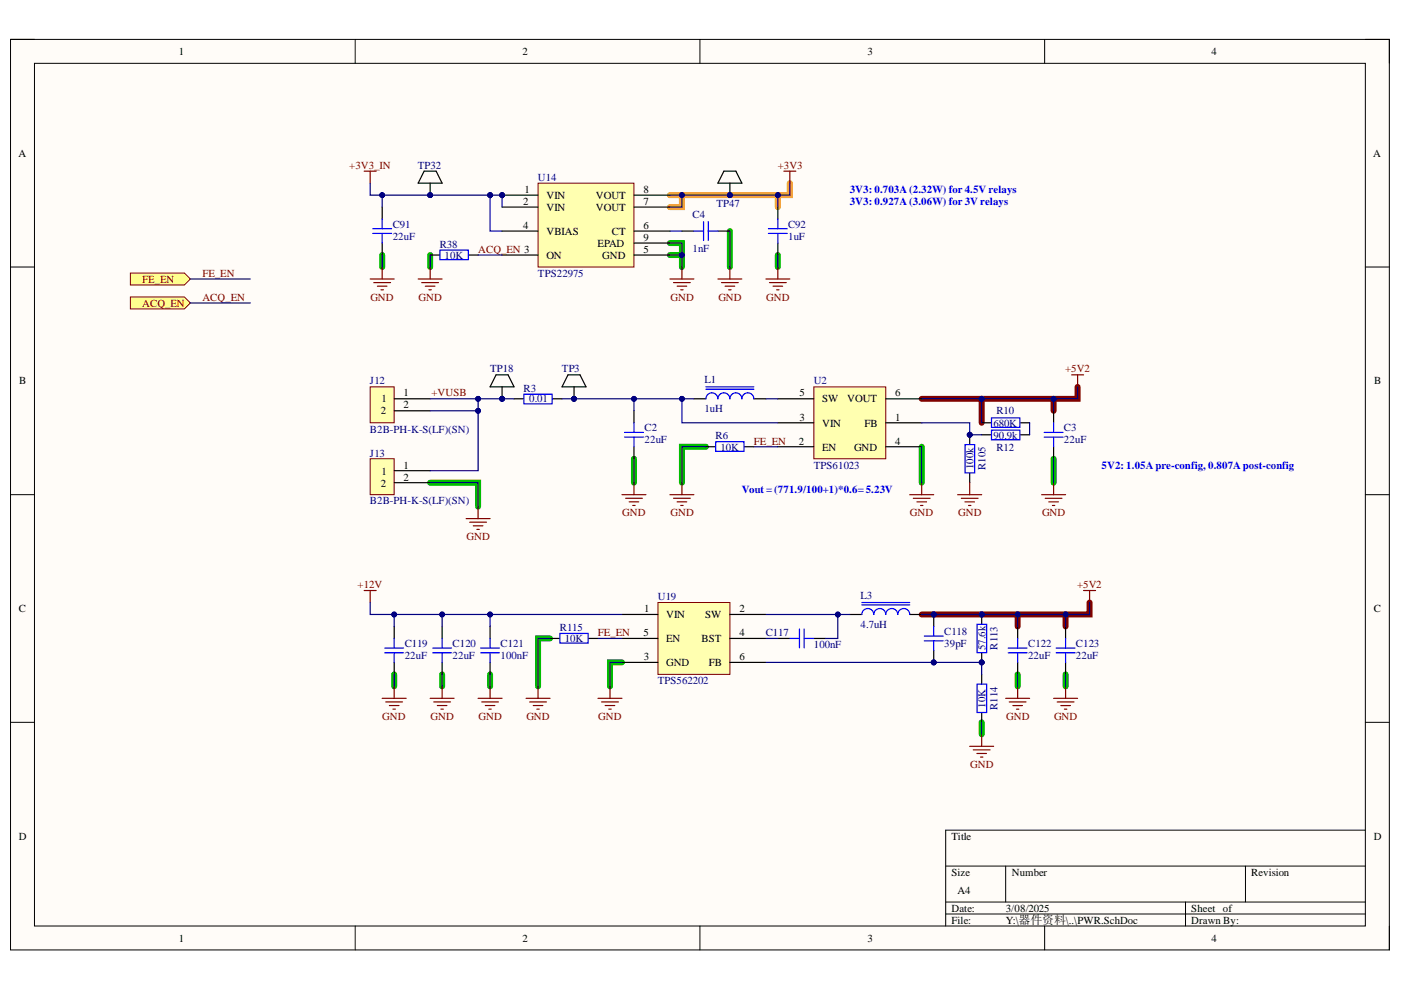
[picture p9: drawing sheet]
<svg xmlns="http://www.w3.org/2000/svg" width="297mm" height="210mm" viewBox="0 0 297 210" stroke-linecap="round" stroke-linejoin="round" font-family="sans-serif">
<defs><g id="words">
<g font-size="2.3">
<text x="37.9" y="11.7">1</text>
<text x="110.8" y="11.7">2</text>
<text x="184" y="11.7">3</text>
<text x="256.9" y="11.7">4</text>
<text x="3.9" y="33.3">A</text>
<text x="291.2" y="33.3">A</text>
<text x="111.2" y="40.9">1</text>
<text x="136.4" y="40.9">8</text>
<text x="110.9" y="43.5">2</text>
<text x="115.8" y="42.2">VIN</text>
<text x="115.8" y="44.7">VIN</text>
<text x="126.3" y="42.2">VOUT</text>
<text x="126.3" y="44.7">VOUT</text>
<text x="136.4" y="43.5">7</text>
<text x="110.9" y="48.5">4</text>
<text x="115.8" y="49.8">VBIAS</text>
<text x="126.7" y="52.3">EPAD</text>
<text x="129.7" y="49.8">CT</text>
<text x="136.4" y="53.6">5</text>
<text x="136.4" y="48.5">6</text>
<text x="136.4" y="51.1">9</text>
<text x="115.8" y="54.9">ON</text>
<text x="127.7" y="54.9">GND</text>
<text x="4.1" y="81.5">B</text>
<text x="291.3" y="81.5">B</text>
<text x="80.7" y="87.8">2</text>
<text x="80.9" y="85.3">1</text>
<text x="85.5" y="84">1</text>
<text x="85.5" y="86.6">2</text>
<text x="169.5" y="89.2">3</text>
<text x="169.5" y="84">5</text>
<text x="174.3" y="85.3">SW</text>
<text x="179.6" y="85.3">VOUT</text>
<text x="189.8" y="84">6</text>
<text x="189.8" y="89.2">1</text>
<text x="169.4" y="94.3">2</text>
<text x="174.3" y="90.5">VIN</text>
<text x="174.3" y="95.5">EN</text>
<text x="181.1" y="95.5">GND</text>
<text x="183.3" y="90.5">FB</text>
<text x="189.8" y="94.3">4</text>
<text x="80.9" y="100.6">1</text>
<text x="85.5" y="99.3">1</text>
<text x="85.5" y="101.9">2</text>
<text x="80.7" y="103.2">2</text>
<text x="4" y="129.8">C</text>
<text x="136.6" y="129.8">1</text>
<text x="141.2" y="131.1">VIN</text>
<text x="149.5" y="131.1">SW</text>
<text x="156.8" y="129.8">2</text>
<text x="291.2" y="129.8">C</text>
<text x="136.4" y="134.9">5</text>
<text x="141.2" y="136.1">EN</text>
<text x="148.8" y="136.1">BST</text>
<text x="156.8" y="134.9">4</text>
<text x="136.5" y="139.9">3</text>
<text x="141.2" y="141.2">GND</text>
<text x="150.3" y="141.2">FB</text>
<text x="156.8" y="139.9">6</text>
<text x="4" y="178.1">D</text>
<text x="201.7" y="178.1">Title</text>
<text x="291.2" y="178.1">D</text>
<text x="201.7" y="185.7">Size</text>
<text x="214.5" y="185.7">Number</text>
<text x="265.3" y="185.7">Revision</text>
<text x="203" y="189.5">A4</text>
<text x="201.7" y="193.3">Date:</text>
<text x="201.7" y="195.8">File:</text>
<text x="213.2" y="193.3">3/08/2025</text>
<text x="213.2" y="195.8">Y:\器件资料\..\PWR.SchDoc</text>
<text x="252.6" y="193.3">Sheet of</text>
<text x="252.6" y="195.8">Drawn By:</text>
<text x="37.9" y="199.6">1</text>
<text x="110.8" y="199.6">2</text>
<text x="184" y="199.6">3</text>
<text x="256.9" y="199.6">4</text>
</g>
<g font-size="2.3" fill="#800000">
<text x="74" y="35.8">+3V3_IN</text>
<text x="164.9" y="35.8">+3V3</text>
<text x="101.4" y="53.6">ACQ_EN 3</text>
<text x="30.1" y="59.9">FE_EN</text>
<text x="42.9" y="58.7">FE_EN</text>
<text x="30.1" y="65">ACQ_EN</text>
<text x="42.9" y="63.8">ACQ_EN</text>
<text x="78.5" y="63.8">GND</text>
<text x="88.8" y="63.8">GND</text>
<text x="142.2" y="63.8">GND</text>
<text x="152.3" y="63.8">GND</text>
<text x="162.5" y="63.8">GND</text>
<text x="225.8" y="79">+5V2</text>
<text x="91.5" y="84">+VUSB</text>
<text x="159.8" y="94.3">FE_EN</text>
<text x="131.9" y="109.5">GND</text>
<text x="142.2" y="109.5">GND</text>
<text x="192.9" y="109.5">GND</text>
<text x="203.2" y="109.5">GND</text>
<text x="220.9" y="109.5">GND</text>
<text x="98.9" y="114.6">GND</text>
<text x="75.8" y="124.7">+12V</text>
<text x="228.4" y="124.7">+5V2</text>
<text x="126.8" y="134.9">FE_EN</text>
<text x="81.1" y="152.7">GND</text>
<text x="91.3" y="152.7">GND</text>
<text x="101.5" y="152.7">GND</text>
<text x="111.6" y="152.7">GND</text>
<text x="126.8" y="152.7">GND</text>
<text x="213.3" y="152.7">GND</text>
<text x="223.5" y="152.7">GND</text>
<text x="205.7" y="162.9">GND</text>
</g>
<g font-size="2.3" fill="#000080">
<text x="88.6" y="35.8">TP32</text>
<text x="114.1" y="38.4">U14</text>
<text x="146.8" y="46.2">C4</text>
<text x="151.9" y="44">TP47</text>
<text x="83.3" y="48.3">C91</text>
<text x="83.3" y="50.8">22uF</text>
<text x="93.2" y="52.5">R38</text>
<text x="146.8" y="53.3">1nF</text>
<text x="167.1" y="48.3">C92</text>
<text x="167.1" y="50.8">1uF</text>
<text x="94.3" y="54.9">10K</text>
<text x="114.1" y="58.7">TPS22975</text>
<text x="78.4" y="81.5">J12</text>
<text x="103.9" y="79">TP18</text>
<text x="111" y="83.1">R3</text>
<text x="119.1" y="79">TP3</text>
<text x="149.3" y="81.3">L1</text>
<text x="172.5" y="81.5">U2</text>
<text x="112.2" y="85.3">0.01</text>
<text x="149.3" y="87.3">1uH</text>
<text x="211.3" y="87.8">R10</text>
<text x="78.4" y="91.7">B2B-PH-K-S(LF)(SN)</text>
<text x="136.7" y="91.5">C2</text>
<text x="136.7" y="94">22uF</text>
<text x="151.7" y="93.2">R6</text>
<text x="152.7" y="95.5">10K</text>
<text x="210.6" y="93">90.9k</text>
<text x="210.6" y="90.5">680K</text>
<text x="211.3" y="95.5">R12</text>
<text x="225.6" y="91.5">C3</text>
<text x="225.6" y="94">22uF</text>
<text x="78.4" y="96.8">J13</text>
<text x="172.5" y="99.3">TPS61023</text>
<text x="206.4" y="99.5" transform="rotate(-90 206.4 99.5)">100k</text>
<text x="208.9" y="99.7" transform="rotate(-90 208.9 99.7)">R105</text>
<text x="78.4" y="107">B2B-PH-K-S(LF)(SN)</text>
<text x="139.4" y="127.3">U19</text>
<text x="182.4" y="127">L3</text>
<text x="85.8" y="137.1">C119</text>
<text x="96" y="137.1">C120</text>
<text x="106.1" y="137.1">C121</text>
<text x="118.7" y="133.8">R115</text>
<text x="119.7" y="136.1">10K</text>
<text x="162.4" y="134.9">C117</text>
<text x="172.5" y="137.4">100nF</text>
<text x="182.4" y="133.1">4.7uH</text>
<text x="200.2" y="134.6">C118</text>
<text x="200.2" y="137.1">39pF</text>
<text x="208.9" y="137.9" transform="rotate(-90 208.9 137.9)">57.6k</text>
<text x="211.5" y="137.7" transform="rotate(-90 211.5 137.7)">R113</text>
<text x="218" y="137.1">C122</text>
<text x="228.1" y="137.1">C123</text>
<text x="85.8" y="139.7">22uF</text>
<text x="96" y="139.7">22uF</text>
<text x="106.1" y="139.7">100nF</text>
<text x="218" y="139.7">22uF</text>
<text x="228.1" y="139.7">22uF</text>
<text x="139.4" y="145">TPS562202</text>
<text x="208.9" y="150.1" transform="rotate(-90 208.9 150.1)">10K</text>
<text x="211.5" y="150.5" transform="rotate(-90 211.5 150.5)">R114</text>
</g>
<g font-size="2.3" fill="#00f">
<text x="180.1" y="40.9">3V3: 0.703A(2.32W) for 4.5V relays</text>
<text x="180.1" y="43.5">3V3: 0.927A(3.06W) for 3V relays</text>
<text x="233.5" y="99.3">5V2: 1.05Apre-config, 0.807Apost-config</text>
<text x="157.3" y="104.4">Vout = (771.9/100+1)*0.6= 5.23V</text>
</g>
</g></defs>
<path d="M2.2 8.4h292.4v193h-292.4z" fill-rule="evenodd" fill="#fffcf8"/>
<path d="M2.2 8.4h292.4v193h-292.4z" fill="none" stroke="#000" stroke-width=".21"/>
<path d="M7.3 13.4h282.2v182.9h-282.2z" fill-rule="evenodd" fill="#fffcf8"/>
<g fill="none" stroke="#000" stroke-width=".21">
<path d="M2.2 8.3h5.1M7.3 13.4h282.2v182.9h-282.2zM75.3 8.3v5.1M148.4 8.3v5.1M221.5 8.4v5M289.5 8.4h5.1v5M2.2 56.6h5.1M289.5 56.6h5.1M2.2 104.9h5.1M289.5 104.9h5.1M2.2 153.1h5.1M289.5 153.1h5.1"/>
<path d="M289.5 176h-89v20.3M75.3 196.3v5.1M148.4 196.3v5.1M200.5 183.6h89M200.5 191.3h89M200.5 193.8h89M213.2 183.6v7.7M221.5 196.3v5.1M251.4 191.3v5M264.1 183.6v7.7M294.6 196.3v5.1"/>
</g>
<g fill="none" stroke="#00be00" stroke-width="1.3">
<path d="M81 54.1v2.5M91.2 54.1v2.5M142 54.1h2.6v2.5M142 51.5h2.6v2.6M154.8 49v7.6M164.9 54.1v2.5M134.4 97.3v5M149.7 94.7h-5.1v7.6M195.4 94.7v7.6M223.4 97.3v5M91.2 102.3h10.2v5.1M116.6 135.4h-2.5v10.1"/>
<path d="M83.6 143v2.5M93.7 143v2.5M103.9 143v2.5M131.9 140.4h-2.6v5.1M208.1 153.1v2.6M215.8 143v2.5M225.9 143v2.5"/>
</g>
<path d="M167.5 38.8v2.6h-22.9v2.5h-2.6M142 41.4h2.6M164.9 41.4v2.5" fill="none" stroke="#f90" stroke-width="1.3"/>
<path d="M195.4 84.6h12.7M208.1 84.6v5M223.4 84.6v2.5M228.5 82v2.6h-20.4M215.8 130.3v2.5M225.9 130.3v2.5M231 127.7v2.6h-35.6" fill="none" stroke="#800000" stroke-width="1.3"/>
<path d="M134.4 87.1v2.5M134.4 94.7v2.6M223.4 87.1v2.5M223.4 94.7v2.6" fill="none" stroke="#000" stroke-width=".25"/>
<path d="M132.4 92.7h4M132.4 91.7h4M134.4 89.6v2.1M134.4 92.7v2M221.4 92.7h4M221.4 91.7h4M223.4 89.6v2.1M223.4 92.7v2" fill="none" stroke="#00f" stroke-width=".25"/>
<path d="M227.2 79.5h2.5M228.5 79.5v2.5M131.9 104.9h5.1M132.6 105.6h3.6M133.4 106.4h2M134.2 107.2h.5M134.4 102.3v2.6M220.8 104.9h5.1M221.6 105.6h3.6M222.4 106.4h2M223.1 107.2h.5M223.4 102.3v2.6" fill="none" stroke="#800000" stroke-width=".25"/>
<path d="M172.5 82h15.3v15.3h-15.3z" fill-rule="evenodd" fill="#ffffb0"/>
<path d="M172.5 82h15.3v15.3h-15.3z" fill="none" stroke="#800000" stroke-width=".21"/>
<path d="M109 84.6h2M117.2 84.6h2M147.1 84.6h2.6M159.8 84.6h2.6M164.9 89.6h7.6M164.9 84.6h7.6M164.9 94.7h7.6M187.8 89.6h7.6M187.8 84.6h7.6M187.8 94.7h7.6" fill="none" stroke="#000" stroke-width=".25"/>
<path d="M192.9 104.9h5.1M193.6 105.6h3.6M194.4 106.4h2M195.2 107.2h.5M195.4 102.3v2.6" fill="none" stroke="#800000" stroke-width=".25"/>
<path d="M111.1 83.6h6v2h-6zM149.7 84.6a1.27 1.27 0 0 1 1.2-1.3 1.27 1.27 0 0 1 1.3 1.3 1.27 1.27 0 0 1 1.3-1.3 1.27 1.27 0 0 1 1.3 1.3 1.27 1.27 0 0 1 1.2-1.3 1.27 1.27 0 0 1 1.3 1.3 1.27 1.27 0 0 1 1.3-1.3 1.27 1.27 0 0 1 1.2 1.3M149.7 82.5h10.1M149.7 82h10.1" fill="none" stroke="#00f" stroke-width=".25"/>
<circle cx="121.7" cy="84.6" r=".51" fill="#000080"/>
<circle cx="121.7" cy="84.6" r=".51" fill="none" stroke="#000080" stroke-width=".21"/>
<path d="M121.7 82v2.6" fill="none" stroke="#000" stroke-width=".25"/>
<circle cx="121.7" cy="84.6" r=".51" fill="#000080"/>
<circle cx="121.7" cy="84.6" r=".51" fill="none" stroke="#000080" stroke-width=".21"/>
<path d="M120.4 79.5h2.6l1.2 2.5h-5zM149.7 94.7h2M157.8 94.7h2" fill="none" stroke="#000" stroke-width=".25"/>
<path d="M151.7 93.7h6v2h-6z" fill="none" stroke="#00f" stroke-width=".25"/>
<path d="M142 104.9h5.1M142.8 105.6h3.6M143.6 106.4h2M144.3 107.2h.5M144.6 102.3v2.6" fill="none" stroke="#800000" stroke-width=".25"/>
<circle cx="106.4" cy="41.4" r=".51" fill="#000080"/>
<circle cx="106.4" cy="41.4" r=".51" fill="none" stroke="#000080" stroke-width=".21"/>
<path d="M114.1 38.8h20.3v17.8h-20.3z" fill-rule="evenodd" fill="#ffffb0"/>
<path d="M114.1 38.8h20.3v17.8h-20.3z" fill="none" stroke="#800000" stroke-width=".21"/>
<path d="M106.5 41.4h7.6M106.5 54.1h7.6M134.4 41.4h7.6M134.4 43.9h7.6M134.4 54.1h7.6" fill="none" stroke="#000" stroke-width=".25"/>
<circle cx="106.4" cy="41.4" r=".51" fill="#000080"/>
<circle cx="106.4" cy="41.4" r=".51" fill="none" stroke="#000080" stroke-width=".21"/>
<path d="M81 43.9v2.6M81 51.5v2.6M106.5 43.9h7.6M106.5 49h7.6M134.4 49h7.6M134.4 51.5h7.6M164.9 43.9v2.6M164.9 51.5v2.6" fill="none" stroke="#000" stroke-width=".25"/>
<path d="M77.2 36.3h2.6M78.5 36.3v2.5M78.5 59.2h5.1M79.2 59.9h3.6M81 56.6v2.6M162.4 59.2h5.1M163.1 59.9h3.6M164.9 56.6v2.6M80 60.7h2M80.8 61.4h.5M163.9 60.7h2M164.7 61.4h.5" fill="none" stroke="#800000" stroke-width=".25"/>
<path d="M79 49.5h4M79 48.5h4M81 46.5v2M81 49.5v2M162.9 49.5h4M162.9 48.5h4M164.9 46.5v2M164.9 49.5v2" fill="none" stroke="#00f" stroke-width=".25"/>
<circle cx="205.6" cy="92.2" r=".51" fill="#000080"/>
<circle cx="205.6" cy="92.2" r=".51" fill="none" stroke="#000080" stroke-width=".21"/>
<path d="M205.6 92.2v2" fill="none" stroke="#000" stroke-width=".25"/>
<circle cx="205.6" cy="92.2" r=".51" fill="#000080"/>
<circle cx="205.6" cy="92.2" r=".51" fill="none" stroke="#000080" stroke-width=".21"/>
<path d="M91.2 54.1h2M99.4 54.1h2M144.6 49h2.5M152.2 49h2.6M208.1 92.2h2M208.1 89.6h2M216.3 92.2h2M216.3 89.6h2M205.6 100.3v2" fill="none" stroke="#000" stroke-width=".25"/>
<path d="M93.3 53h6v2.1h-6zM147.1 49h2.1M149.2 47v4M150.2 49h2M150.2 47v4M204.6 94.3h2.1v6h-2.1zM210.2 91.2h6v2h-6zM210.2 88.6h6v2h-6z" fill="none" stroke="#00f" stroke-width=".25"/>
<g fill="none" stroke="#800000" stroke-width=".25">
<path d="M166.2 36.3h2.5M167.5 36.3v2.5M88.7 59.2h5M89.4 59.9h3.6M91.2 56.6v2.6M142 59.2h5.1M142.8 59.9h3.6M144.6 56.6v2.6M152.2 59.2h5.1M153 59.9h3.5M154.8 56.6v2.6M90.2 60.7h2"/>
<path d="M90.9 61.4h.6M143.6 60.7h2M144.3 61.4h.5M153.7 60.7h2.1M154.5 61.4h.5M203 104.9h5.1M203.8 105.6h3.6M204.6 106.4h2M205.3 107.2h.5M205.6 102.3v2.6"/>
</g>
<path d="M78.5 82h5.1v7.6h-5.1z" fill-rule="evenodd" fill="#ffffb0"/>
<path d="M78.5 82h5.1v7.6h-5.1z" fill="none" stroke="#800000" stroke-width=".21"/>
<path d="M83.6 84.6h7.6M83.6 87.1h7.6" fill="none" stroke="#000" stroke-width=".25"/>
<circle cx="106.4" cy="84.6" r=".51" fill="#000080"/>
<circle cx="106.4" cy="84.6" r=".51" fill="none" stroke="#000080" stroke-width=".21"/>
<path d="M106.5 82v2.6" fill="none" stroke="#000" stroke-width=".25"/>
<circle cx="106.4" cy="84.6" r=".51" fill="#000080"/>
<circle cx="106.4" cy="84.6" r=".51" fill="none" stroke="#000080" stroke-width=".21"/>
<path d="M105.2 79.5h2.5l1.3 2.5h-5.1z" fill="none" stroke="#000" stroke-width=".25"/>
<circle cx="91.2" cy="41.4" r=".51" fill="#000080"/>
<circle cx="91.2" cy="41.4" r=".51" fill="none" stroke="#000080" stroke-width=".21"/>
<path d="M91.2 38.8v2.6" fill="none" stroke="#000" stroke-width=".25"/>
<circle cx="91.2" cy="41.4" r=".51" fill="#000080"/>
<circle cx="91.2" cy="41.4" r=".51" fill="none" stroke="#000080" stroke-width=".21"/>
<path d="M89.9 36.3h2.6l1.2 2.5h-5z" fill="none" stroke="#000" stroke-width=".25"/>
<circle cx="154.7" cy="41.4" r=".51" fill="#000080"/>
<circle cx="154.7" cy="41.4" r=".51" fill="none" stroke="#000080" stroke-width=".21"/>
<path d="M154.8 38.8v2.6" fill="none" stroke="#000" stroke-width=".25"/>
<circle cx="154.7" cy="41.4" r=".51" fill="#000080"/>
<circle cx="154.7" cy="41.4" r=".51" fill="none" stroke="#000080" stroke-width=".21"/>
<path d="M153.5 36.3h2.5l1.3 2.5h-5.1z" fill="none" stroke="#000" stroke-width=".25"/>
<path d="M139.5 127.7h15.3v15.3h-15.3z" fill-rule="evenodd" fill="#ffffb0"/>
<path d="M139.5 127.7h15.3v15.3h-15.3z" fill="none" stroke="#800000" stroke-width=".21"/>
<path d="M103.9 132.8v2.6M131.9 130.3h7.6M131.9 135.4h7.6M154.8 130.3h7.6M154.8 135.4h7.6M164.9 135.4h2.6M172.5 135.4h2.6M103.9 140.4v2.6M131.9 140.4h7.6M154.8 140.4h7.6M208.1 143v2M208.1 151.2v1.9" fill="none" stroke="#000" stroke-width=".25"/>
<path d="M101.9 137.4h4M101.9 138.4h4M103.9 135.4v2M103.9 138.4v2M167.5 135.4h2M169.5 133.4v4M170.5 135.4h2M170.5 133.4v4M207.2 145.1h2v6h-2z" fill="none" stroke="#00f" stroke-width=".25"/>
<g fill="none" stroke="#800000" stroke-width=".25">
<path d="M101.4 148.1h5.1M102.1 148.8h3.6M102.9 149.6h2M103.7 150.4h.5M103.9 145.5v2.6M126.8 148.1h5.1M127.5 148.8h3.6M128.3 149.6h2M129.1 150.4h.5M129.3 145.5v2.6M205.6 158.2h5.1M206.4 159h3.5"/>
<path d="M207.1 159.8h2M208.1 155.7v2.5M207.9 160.5h.5"/>
</g>
<circle cx="198" cy="140.4" r=".51" fill="#000080"/>
<circle cx="198" cy="140.4" r=".51" fill="none" stroke="#000080" stroke-width=".21"/>
<circle cx="198" cy="130.3" r=".51" fill="#000080"/>
<circle cx="198" cy="130.3" r=".51" fill="none" stroke="#000080" stroke-width=".21"/>
<path d="M198 137.9v2.5" fill="none" stroke="#000" stroke-width=".25"/>
<circle cx="198" cy="140.4" r=".51" fill="#000080"/>
<circle cx="198" cy="140.4" r=".51" fill="none" stroke="#000080" stroke-width=".21"/>
<path d="M198 130.3v2.5" fill="none" stroke="#000" stroke-width=".25"/>
<circle cx="198" cy="130.3" r=".51" fill="#000080"/>
<circle cx="198" cy="130.3" r=".51" fill="none" stroke="#000080" stroke-width=".21"/>
<g fill="none" stroke="#00f" stroke-width=".25">
<path d="M81.6 138.4h4M81.6 137.4h4M83.6 135.4v2M83.6 138.4v2M91.7 138.4h4M91.7 137.4h4M93.7 135.4v2M93.7 138.4v2M196 135.9h4M196 134.9h4M198 132.8v2.1M198 135.9v2"/>
<path d="M213.8 138.4h4M213.8 137.4h4M215.8 135.4v2M215.8 138.4v2M223.9 138.4h4M223.9 137.4h4M225.9 135.4v2M225.9 138.4v2"/>
</g>
<path d="M83.6 132.8v2.6M93.7 132.8v2.6M215.8 132.8v2.6M225.9 132.8v2.6M83.6 140.4v2.6M93.7 140.4v2.6M215.8 140.4v2.6M225.9 140.4v2.6" fill="none" stroke="#000" stroke-width=".25"/>
<g fill="none" stroke="#800000" stroke-width=".25">
<path d="M77.2 125.2h2.6M78.5 125.2v2.5M229.7 125.2h2.6M231 125.2v2.5M81 148.1h5.1M81.8 148.8h3.6M82.6 149.6h2M83.3 150.4h.5M83.6 145.5v2.6M91.2 148.1h5.1M92 148.8h3.5M92.7 149.6h2.1"/>
<path d="M93.5 150.4h.5M93.7 145.5v2.6M213.2 148.1h5.1M214 148.8h3.5M214.7 149.6h2.1M215.5 150.4h.5M215.8 145.5v2.6M223.4 148.1h5.1M224.1 148.8h3.6M224.9 149.6h2M225.7 150.4h.5M225.9 145.5v2.6"/>
</g>
<circle cx="208.1" cy="130.3" r=".51" fill="#000080"/>
<circle cx="208.1" cy="130.3" r=".51" fill="none" stroke="#000080" stroke-width=".21"/>
<circle cx="208.1" cy="140.4" r=".51" fill="#000080"/>
<circle cx="208.1" cy="140.4" r=".51" fill="none" stroke="#000080" stroke-width=".21"/>
<path d="M208.1 130.3v2" fill="none" stroke="#000" stroke-width=".25"/>
<circle cx="208.1" cy="130.3" r=".51" fill="#000080"/>
<circle cx="208.1" cy="130.3" r=".51" fill="none" stroke="#000080" stroke-width=".21"/>
<path d="M208.1 138.4v2" fill="none" stroke="#000" stroke-width=".25"/>
<circle cx="208.1" cy="140.4" r=".51" fill="#000080"/>
<circle cx="208.1" cy="140.4" r=".51" fill="none" stroke="#000080" stroke-width=".21"/>
<path d="M118.7 134.3h6v2h-6zM182.7 130.3a1.27 1.27 0 0 1 1.3-1.3 1.27 1.27 0 0 1 1.3 1.3 1.27 1.27 0 0 1 1.2-1.3 1.27 1.27 0 0 1 1.3 1.3 1.27 1.27 0 0 1 1.3-1.3 1.27 1.27 0 0 1 1.2 1.3 1.27 1.27 0 0 1 1.3-1.3 1.27 1.27 0 0 1 1.3 1.3M182.7 128.3h10.2M182.7 127.7h10.2M207.2 132.4h2v6h-2z" fill="none" stroke="#00f" stroke-width=".25"/>
<path d="M116.6 135.4h2M124.8 135.4h2M180.2 130.3h2.5M192.9 130.3h2.5" fill="none" stroke="#000" stroke-width=".25"/>
<path d="M111.5 148.1h5.1M112.3 148.8h3.6M113.1 149.6h2M113.8 150.4h.5M114.1 145.5v2.6" fill="none" stroke="#800000" stroke-width=".25"/>
<path d="M27.6 57.9h11.5l1.3 1.3-1.3 1.2h-11.5z" fill-rule="evenodd" fill="#ffff80"/>
<path d="M27.6 57.9h11.5l1.3 1.3-1.3 1.2h-11.5z" fill="none" stroke="#800000" stroke-width=".21"/>
<path d="M27.6 63h11.5l1.3 1.2-1.3 1.3h-11.5z" fill-rule="evenodd" fill="#ffff80"/>
<path d="M27.6 63h11.5l1.3 1.2-1.3 1.3h-11.5z" fill="none" stroke="#800000" stroke-width=".21"/>
<path d="M134.4 97.3v5M144.6 84.6h2.5M159.8 94.7h5.1M223.4 97.3v5" fill="none" stroke="#000080" stroke-width=".25"/>
<circle cx="144.6" cy="84.6" r=".51" fill="#000080"/>
<circle cx="144.6" cy="84.6" r=".51" fill="none" stroke="#000080" stroke-width=".21"/>
<path d="M142 54.1h2.6v2.5M149.7 94.7h-5.1v7.6M162.4 84.6h2.5M195.4 94.7v7.6" fill="none" stroke="#000080" stroke-width=".25"/>
<circle cx="144.6" cy="54.1" r=".51" fill="#000080"/>
<circle cx="144.6" cy="54.1" r=".51" fill="none" stroke="#000080" stroke-width=".21"/>
<path d="M103.9 41.4v7.6h2.6" fill="none" stroke="#000080" stroke-width=".25"/>
<circle cx="103.9" cy="41.4" r=".51" fill="#000080"/>
<circle cx="103.9" cy="41.4" r=".51" fill="none" stroke="#000080" stroke-width=".21"/>
<path d="M142 49h2.6M154.8 49v7.6M164.9 41.4v2.5M164.9 54.1v2.5" fill="none" stroke="#000080" stroke-width=".25"/>
<circle cx="164.9" cy="41.4" r=".51" fill="#000080"/>
<circle cx="164.9" cy="41.4" r=".51" fill="none" stroke="#000080" stroke-width=".21"/>
<path d="M142 41.4h2.6" fill="none" stroke="#000080" stroke-width=".25"/>
<circle cx="144.6" cy="41.4" r=".51" fill="#000080"/>
<circle cx="144.6" cy="41.4" r=".51" fill="none" stroke="#000080" stroke-width=".21"/>
<path d="M81 41.4v2.5M81 54.1v2.5" fill="none" stroke="#000080" stroke-width=".25"/>
<circle cx="81" cy="41.4" r=".51" fill="#000080"/>
<circle cx="81" cy="41.4" r=".51" fill="none" stroke="#000080" stroke-width=".21"/>
<path d="M103.9 41.4h2.6v2.5" fill="none" stroke="#000080" stroke-width=".25"/>
<circle cx="103.9" cy="41.4" r=".51" fill="#000080"/>
<circle cx="103.9" cy="41.4" r=".51" fill="none" stroke="#000080" stroke-width=".21"/>
<circle cx="106.4" cy="41.4" r=".51" fill="#000080"/>
<circle cx="106.4" cy="41.4" r=".51" fill="none" stroke="#000080" stroke-width=".21"/>
<path d="M91.2 54.1v2.5M101.4 54.1h5.1M134.4 84.6v2.5" fill="none" stroke="#000080" stroke-width=".25"/>
<circle cx="134.4" cy="84.6" r=".51" fill="#000080"/>
<circle cx="134.4" cy="84.6" r=".51" fill="none" stroke="#000080" stroke-width=".21"/>
<path d="M223.4 84.6v2.5" fill="none" stroke="#000080" stroke-width=".25"/>
<circle cx="223.4" cy="84.6" r=".51" fill="#000080"/>
<circle cx="223.4" cy="84.6" r=".51" fill="none" stroke="#000080" stroke-width=".21"/>
<path d="M208.1 84.6v5M218.3 89.6v2.6" fill="none" stroke="#000080" stroke-width=".25"/>
<circle cx="208.1" cy="84.6" r=".51" fill="#000080"/>
<circle cx="208.1" cy="84.6" r=".51" fill="none" stroke="#000080" stroke-width=".21"/>
<path d="M195.4 84.6h12.7" fill="none" stroke="#000080" stroke-width=".25"/>
<circle cx="208.1" cy="84.6" r=".51" fill="#000080"/>
<circle cx="208.1" cy="84.6" r=".51" fill="none" stroke="#000080" stroke-width=".21"/>
<path d="M195.4 89.6h10.2v2.6h2.5" fill="none" stroke="#000080" stroke-width=".25"/>
<circle cx="205.6" cy="92.2" r=".51" fill="#000080"/>
<circle cx="205.6" cy="92.2" r=".51" fill="none" stroke="#000080" stroke-width=".21"/>
<path d="M142 51.5h2.6v2.6" fill="none" stroke="#000080" stroke-width=".25"/>
<circle cx="144.6" cy="54.1" r=".51" fill="#000080"/>
<circle cx="144.6" cy="54.1" r=".51" fill="none" stroke="#000080" stroke-width=".21"/>
<path d="M162.4 130.3h15.2v5.1h-2.5M162.4 135.4h2.5" fill="none" stroke="#000080" stroke-width=".25"/>
<circle cx="177.6" cy="130.3" r=".51" fill="#000080"/>
<circle cx="177.6" cy="130.3" r=".51" fill="none" stroke="#000080" stroke-width=".21"/>
<path d="M162.4 140.4h45.7v2.6M208.1 153.1v2.6" fill="none" stroke="#000080" stroke-width=".25"/>
<circle cx="208.1" cy="140.4" r=".51" fill="#000080"/>
<circle cx="208.1" cy="140.4" r=".51" fill="none" stroke="#000080" stroke-width=".21"/>
<circle cx="198" cy="140.4" r=".51" fill="#000080"/>
<circle cx="198" cy="140.4" r=".51" fill="none" stroke="#000080" stroke-width=".21"/>
<path d="M177.6 130.3h2.6M83.6 143v2.5M93.7 143v2.5M103.9 143v2.5M131.9 140.4h-2.6v5.1M215.8 143v2.5M225.9 143v2.5" fill="none" stroke="#000080" stroke-width=".25"/>
<circle cx="177.6" cy="130.3" r=".51" fill="#000080"/>
<circle cx="177.6" cy="130.3" r=".51" fill="none" stroke="#000080" stroke-width=".21"/>
<path d="M103.9 130.3v2.5" fill="none" stroke="#000080" stroke-width=".25"/>
<circle cx="103.9" cy="130.3" r=".51" fill="#000080"/>
<circle cx="103.9" cy="130.3" r=".51" fill="none" stroke="#000080" stroke-width=".21"/>
<path d="M93.7 130.3v2.5" fill="none" stroke="#000080" stroke-width=".25"/>
<circle cx="93.7" cy="130.3" r=".51" fill="#000080"/>
<circle cx="93.7" cy="130.3" r=".51" fill="none" stroke="#000080" stroke-width=".21"/>
<path d="M83.6 130.3v2.5" fill="none" stroke="#000080" stroke-width=".25"/>
<circle cx="83.6" cy="130.3" r=".51" fill="#000080"/>
<circle cx="83.6" cy="130.3" r=".51" fill="none" stroke="#000080" stroke-width=".21"/>
<path d="M215.8 130.3v2.5" fill="none" stroke="#000080" stroke-width=".25"/>
<circle cx="215.8" cy="130.3" r=".51" fill="#000080"/>
<circle cx="215.8" cy="130.3" r=".51" fill="none" stroke="#000080" stroke-width=".21"/>
<path d="M225.9 130.3v2.5" fill="none" stroke="#000080" stroke-width=".25"/>
<circle cx="225.9" cy="130.3" r=".51" fill="#000080"/>
<circle cx="225.9" cy="130.3" r=".51" fill="none" stroke="#000080" stroke-width=".21"/>
<path d="M78.5 38.8v2.6h25.4M126.8 135.4h5.1" fill="none" stroke="#000080" stroke-width=".25"/>
<circle cx="81" cy="41.4" r=".51" fill="#000080"/>
<circle cx="81" cy="41.4" r=".51" fill="none" stroke="#000080" stroke-width=".21"/>
<circle cx="91.2" cy="41.4" r=".51" fill="#000080"/>
<circle cx="91.2" cy="41.4" r=".51" fill="none" stroke="#000080" stroke-width=".21"/>
<circle cx="103.9" cy="41.4" r=".51" fill="#000080"/>
<circle cx="103.9" cy="41.4" r=".51" fill="none" stroke="#000080" stroke-width=".21"/>
<path d="M167.5 38.8v2.6h-22.9v2.5h-2.6" fill="none" stroke="#000080" stroke-width=".25"/>
<circle cx="164.9" cy="41.4" r=".51" fill="#000080"/>
<circle cx="164.9" cy="41.4" r=".51" fill="none" stroke="#000080" stroke-width=".21"/>
<circle cx="154.7" cy="41.4" r=".51" fill="#000080"/>
<circle cx="154.7" cy="41.4" r=".51" fill="none" stroke="#000080" stroke-width=".21"/>
<circle cx="144.6" cy="41.4" r=".51" fill="#000080"/>
<circle cx="144.6" cy="41.4" r=".51" fill="none" stroke="#000080" stroke-width=".21"/>
<path d="M78.5 127.7v2.6h53.4" fill="none" stroke="#000080" stroke-width=".25"/>
<circle cx="103.9" cy="130.3" r=".51" fill="#000080"/>
<circle cx="103.9" cy="130.3" r=".51" fill="none" stroke="#000080" stroke-width=".21"/>
<circle cx="93.7" cy="130.3" r=".51" fill="#000080"/>
<circle cx="93.7" cy="130.3" r=".51" fill="none" stroke="#000080" stroke-width=".21"/>
<circle cx="83.6" cy="130.3" r=".51" fill="#000080"/>
<circle cx="83.6" cy="130.3" r=".51" fill="none" stroke="#000080" stroke-width=".21"/>
<path d="M40.4 59.2h12.7M40.4 64.2h12.7M228.5 82v2.6h-20.4M116.6 135.4h-2.5v10.1" fill="none" stroke="#000080" stroke-width=".25"/>
<circle cx="223.4" cy="84.6" r=".51" fill="#000080"/>
<circle cx="223.4" cy="84.6" r=".51" fill="none" stroke="#000080" stroke-width=".21"/>
<circle cx="208.1" cy="84.6" r=".51" fill="#000080"/>
<circle cx="208.1" cy="84.6" r=".51" fill="none" stroke="#000080" stroke-width=".21"/>
<path d="M231 127.7v2.6h-35.6" fill="none" stroke="#000080" stroke-width=".25"/>
<circle cx="198" cy="130.3" r=".51" fill="#000080"/>
<circle cx="198" cy="130.3" r=".51" fill="none" stroke="#000080" stroke-width=".21"/>
<circle cx="208.1" cy="130.3" r=".51" fill="#000080"/>
<circle cx="208.1" cy="130.3" r=".51" fill="none" stroke="#000080" stroke-width=".21"/>
<circle cx="215.8" cy="130.3" r=".51" fill="#000080"/>
<circle cx="215.8" cy="130.3" r=".51" fill="none" stroke="#000080" stroke-width=".21"/>
<circle cx="225.9" cy="130.3" r=".51" fill="#000080"/>
<circle cx="225.9" cy="130.3" r=".51" fill="none" stroke="#000080" stroke-width=".21"/>
<path d="M119.2 84.6h25.4v5h20.3" fill="none" stroke="#000080" stroke-width=".25"/>
<circle cx="121.7" cy="84.6" r=".51" fill="#000080"/>
<circle cx="121.7" cy="84.6" r=".51" fill="none" stroke="#000080" stroke-width=".21"/>
<circle cx="134.4" cy="84.6" r=".51" fill="#000080"/>
<circle cx="134.4" cy="84.6" r=".51" fill="none" stroke="#000080" stroke-width=".21"/>
<circle cx="144.6" cy="84.6" r=".51" fill="#000080"/>
<circle cx="144.6" cy="84.6" r=".51" fill="none" stroke="#000080" stroke-width=".21"/>
<path d="M101.4 84.6v2.5h-10.2" fill="none" stroke="#000080" stroke-width=".25"/>
<circle cx="101.4" cy="87.1" r=".51" fill="#000080"/>
<circle cx="101.4" cy="87.1" r=".51" fill="none" stroke="#000080" stroke-width=".21"/>
<circle cx="101.4" cy="84.6" r=".51" fill="#000080"/>
<circle cx="101.4" cy="84.6" r=".51" fill="none" stroke="#000080" stroke-width=".21"/>
<path d="M91.2 84.6h17.8" fill="none" stroke="#000080" stroke-width=".25"/>
<circle cx="101.4" cy="84.6" r=".51" fill="#000080"/>
<circle cx="101.4" cy="84.6" r=".51" fill="none" stroke="#000080" stroke-width=".21"/>
<circle cx="106.4" cy="84.6" r=".51" fill="#000080"/>
<circle cx="106.4" cy="84.6" r=".51" fill="none" stroke="#000080" stroke-width=".21"/>
<path d="M78.5 97.3h5.1v7.6h-5.1z" fill-rule="evenodd" fill="#ffffb0"/>
<path d="M78.5 97.3h5.1v7.6h-5.1z" fill="none" stroke="#800000" stroke-width=".21"/>
<path d="M83.6 99.8h7.6M83.6 102.3h7.6" fill="none" stroke="#000" stroke-width=".25"/>
<path d="M98.8 110h5.1M99.6 110.7h3.5M100.3 111.5h2.1M101.1 112.2h.5M101.4 107.4v2.6" fill="none" stroke="#800000" stroke-width=".25"/>
<path d="M101.4 87.1v12.7h-10.2" fill="none" stroke="#000080" stroke-width=".25"/>
<circle cx="101.4" cy="87.1" r=".51" fill="#000080"/>
<circle cx="101.4" cy="87.1" r=".51" fill="none" stroke="#000080" stroke-width=".21"/>
<path d="M91.2 102.3h10.2v5.1" fill="none" stroke="#000080" stroke-width=".25"/>
<use href="#words"/>
</svg>
